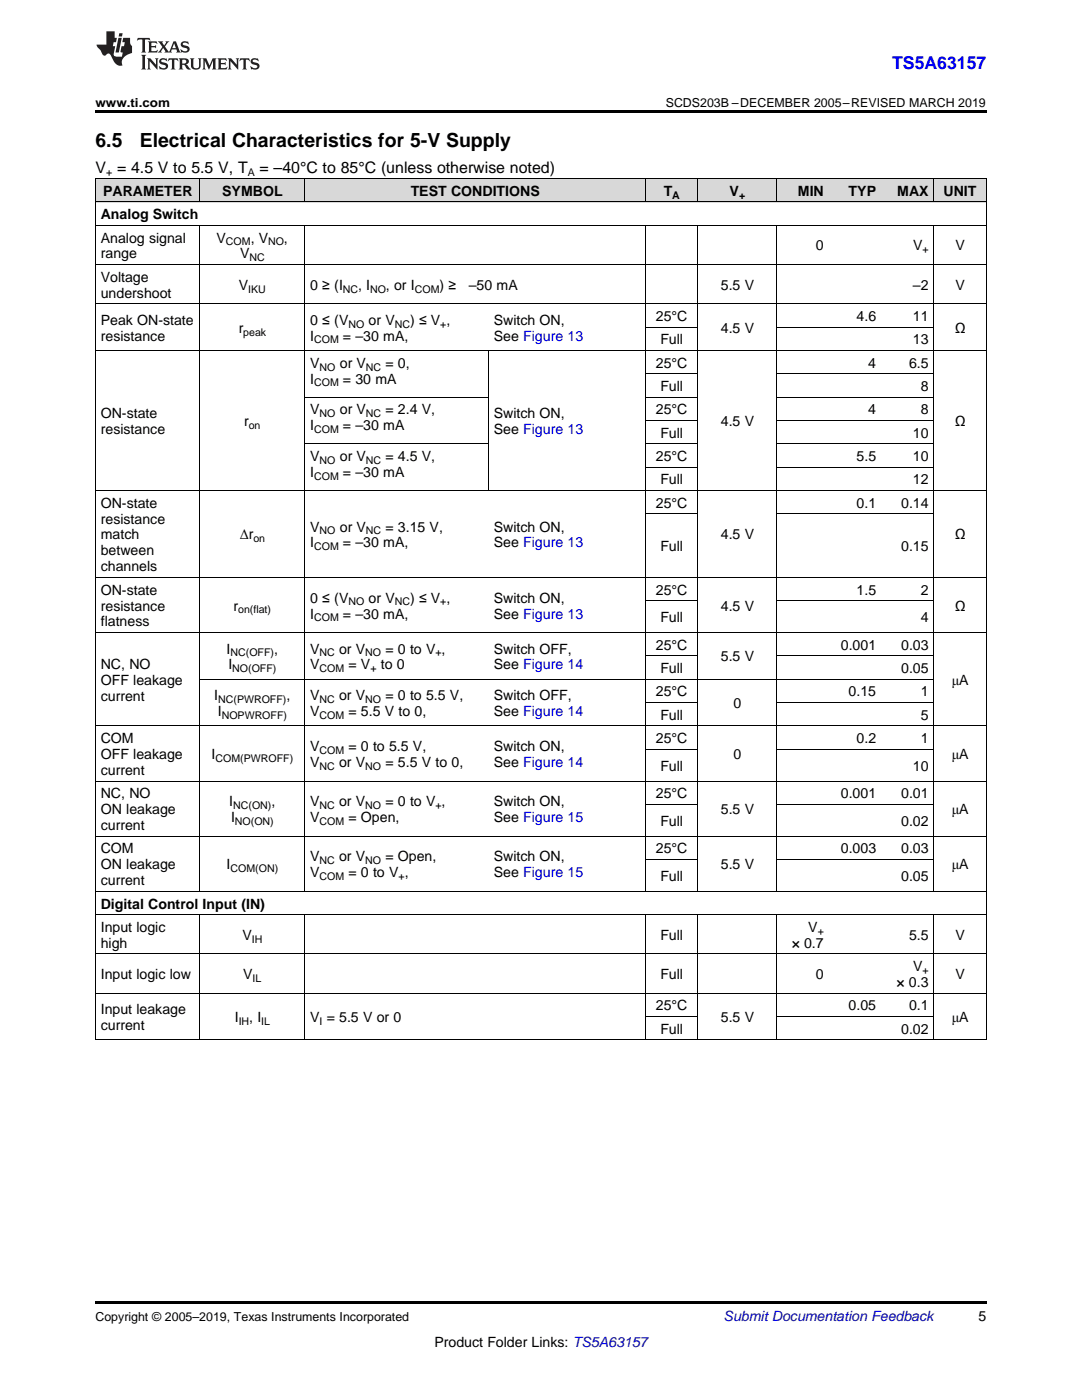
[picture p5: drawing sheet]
<svg xmlns="http://www.w3.org/2000/svg" width="216mm" height="279mm" viewBox="0 0 216 279" stroke-linecap="round" stroke-linejoin="round" font-family="sans-serif">
<defs><g id="words">
<g font-size="3.9">
<text x="19" y="29.3">6.5</text>
<text x="27.9" y="29.3">Electrical Characteristics for 5-V Supply</text>
</g>
<text font-size="3.5" fill="#00f" x="178" y="13.8">TS5A63157</text>
<g font-size="3.2">
<text x="19" y="34.4">V = 4.5 V to 5.5 V, T</text>
<text x="51.8" y="34.4">= –40°C to 85°C (unless otherwise noted)</text>
</g>
<g font-size="2.8">
<text x="20.6" y="39.1">PARAMETER</text>
<text x="44.3" y="39.1">SYMBOL</text>
<text x="82" y="39.1">TEST CONDITIONS</text>
<text x="132.4" y="39.1">T</text>
<text x="145.6" y="39.1">V</text>
<text x="159.2" y="39.1">MIN</text>
<text x="169.3" y="39.1">TYP</text>
<text x="179" y="39.1">MAX</text>
<text x="188.3" y="39.1">UNIT</text>
<text x="20.1" y="43.7">Analog Switch</text>
<text x="20.1" y="48.4">Analog signal</text>
<text x="20.1" y="51.6">range</text>
<text x="43.2" y="48.4">V</text>
<text x="47.9" y="51.6">V</text>
<text x="50" y="48.4">, V</text>
<text x="56.7" y="48.4">,</text>
<text x="162.8" y="50">0</text>
<text x="182.2" y="50">V</text>
<text x="190.6" y="50">V</text>
<text x="20.1" y="56.2">Voltage</text>
<text x="20.1" y="59.4">undershoot</text>
<text x="47.7" y="57.8">V</text>
<text x="61.9" y="57.8">0 ≥ (I</text>
<text x="71.5" y="57.8">, I</text>
<text x="77" y="57.8">, or I</text>
<text x="87.7" y="57.8">) ≥</text>
<text x="93.5" y="57.8">–50 mA</text>
<text x="143.8" y="57.8">5.5 V</text>
<text x="182.2" y="57.8">–2</text>
<text x="190.6" y="57.8">V</text>
<text x="20.1" y="64.8">Peak ON-state</text>
<text x="61.9" y="64.8">0 ≤ (V</text>
<text x="73.6" y="64.8">or V</text>
<text x="81.8" y="64.8">) ≤ V ,</text>
<text x="98.5" y="64.8">Switch ON,</text>
<text x="130.9" y="64.1">25°C</text>
<text x="170.9" y="64.1">4.6</text>
<text x="182.2" y="64.1">11</text>
<text x="20.1" y="68">resistance</text>
<text x="47.6" y="66.4">r</text>
<text x="61.9" y="68">I</text>
<text x="68.4" y="68">= –30 mA,</text>
<text x="98.5" y="68">See Figure 13</text>
<text x="131.8" y="68.7">Full</text>
<text x="143.8" y="66.4">4.5 V</text>
<text x="182.2" y="68.7">13</text>
<text x="190.5" y="66.4">Ω</text>
<text x="61.9" y="73.4">V</text>
<text x="61.9" y="76.6">I</text>
<text x="67.8" y="73.4">or V</text>
<text x="68.4" y="76.6">= 30 mA</text>
<text x="76.9" y="73.4">= 0,</text>
<text x="130.9" y="73.4">25°C</text>
<text x="173.2" y="73.4">4</text>
<text x="181.4" y="73.4">6.5</text>
<text x="20.1" y="83.4">ON-state</text>
<text x="61.9" y="82.7">V</text>
<text x="67.8" y="82.7">or V</text>
<text x="76.9" y="82.7">= 2.4 V,</text>
<text x="98.5" y="83.4">Switch ON,</text>
<text x="130.9" y="82.7">25°C</text>
<text x="131.8" y="78">Full</text>
<text x="173.2" y="82.7">4</text>
<text x="183.7" y="78">8</text>
<text x="183.7" y="82.7">8</text>
<text x="20.1" y="86.6">resistance</text>
<text x="48.7" y="85">r</text>
<text x="61.9" y="85.9">I</text>
<text x="68.4" y="85.9">= –30 mA</text>
<text x="98.5" y="86.6">See Figure 13</text>
<text x="131.8" y="87.3">Full</text>
<text x="143.8" y="85">4.5 V</text>
<text x="182.2" y="87.3">10</text>
<text x="190.5" y="85">Ω</text>
<text x="61.9" y="92">V</text>
<text x="61.9" y="95.2">I</text>
<text x="67.8" y="92">or V</text>
<text x="68.4" y="95.2">= –30 mA</text>
<text x="76.9" y="92">= 4.5 V,</text>
<text x="130.9" y="92">25°C</text>
<text x="170.9" y="92">5.5</text>
<text x="182.2" y="92">10</text>
<text x="20.1" y="101.3">ON-state</text>
<text x="130.9" y="101.3">25°C</text>
<text x="131.8" y="96.7">Full</text>
<text x="170.9" y="101.3">0.1</text>
<text x="179.8" y="101.3">0.14</text>
<text x="182.2" y="96.7">12</text>
<text x="20.1" y="104.5">resistance</text>
<text x="20.1" y="107.7">match</text>
<text x="47.8" y="107.7">Δr</text>
<text x="61.9" y="106.1">V</text>
<text x="67.8" y="106.1">or V</text>
<text x="76.9" y="106.1">= 3.15 V,</text>
<text x="98.5" y="106.1">Switch ON,</text>
<text x="143.8" y="107.7">4.5 V</text>
<text x="190.5" y="107.7">Ω</text>
<text x="20.1" y="110.8">between</text>
<text x="61.9" y="109.3">I</text>
<text x="68.4" y="109.3">= –30 mA,</text>
<text x="98.5" y="109.3">See Figure 13</text>
<text x="131.8" y="110">Full</text>
<text x="179.8" y="110">0.15</text>
<text x="20.1" y="114">channels</text>
<text x="20.1" y="118.7">ON-state</text>
<text x="130.9" y="118.7">25°C</text>
<text x="170.9" y="118.7">1.5</text>
<text x="183.7" y="118.7">2</text>
<text x="20.1" y="121.8">resistance</text>
<text x="20.1" y="125">flatness</text>
<text x="46.6" y="121.8">r</text>
<text x="61.9" y="120.3">0 ≤ (V</text>
<text x="61.9" y="123.4">I</text>
<text x="68.4" y="123.4">= –30 mA,</text>
<text x="73.6" y="120.3">or V</text>
<text x="81.8" y="120.3">) ≤ V ,</text>
<text x="98.5" y="120.3">Switch ON,</text>
<text x="98.5" y="123.4">See Figure 13</text>
<text x="131.8" y="124.2">Full</text>
<text x="143.8" y="121.8">4.5 V</text>
<text x="183.7" y="124.2">4</text>
<text x="190.5" y="121.8">Ω</text>
<text x="45.2" y="130.4">I</text>
<text x="54.7" y="130.4">,</text>
<text x="61.9" y="130.4">V</text>
<text x="67.7" y="130.4">or V</text>
<text x="76.9" y="130.4">= 0 to V ,</text>
<text x="98.5" y="130.4">Switch OFF,</text>
<text x="130.9" y="129.7">25°C</text>
<text x="167.8" y="129.7">0.001</text>
<text x="179.8" y="129.7">0.03</text>
<text x="20.1" y="133.5">NC, NO</text>
<text x="20.1" y="136.7">OFF leakage</text>
<text x="45.6" y="133.6">I</text>
<text x="61.9" y="133.6">V</text>
<text x="69.5" y="133.6">= V</text>
<text x="76" y="133.6">to 0</text>
<text x="98.5" y="133.6">See Figure 14</text>
<text x="131.8" y="134.3">Full</text>
<text x="143.8" y="132">5.5 V</text>
<text x="179.8" y="134.3">0.05</text>
<text x="189.9" y="136.7">μA</text>
<text x="20.1" y="139.8">current</text>
<text x="42.8" y="139.7">I</text>
<text x="43.5" y="142.9">I</text>
<text x="57.2" y="139.7">,</text>
<text x="61.9" y="139.7">V</text>
<text x="61.9" y="142.9">V</text>
<text x="67.7" y="139.7">or V</text>
<text x="69.5" y="142.9">= 5.5 V to 0,</text>
<text x="76.9" y="139.7">= 0 to 5.5 V,</text>
<text x="98.5" y="139.7">Switch OFF,</text>
<text x="98.5" y="142.9">See Figure 14</text>
<text x="130.9" y="139">25°C</text>
<text x="131.8" y="143.7">Full</text>
<text x="146.4" y="141.3">0</text>
<text x="169.3" y="139">0.15</text>
<text x="183.7" y="139">1</text>
<text x="183.7" y="143.7">5</text>
<text x="20.1" y="148.3">COM</text>
<text x="61.9" y="149.9">V</text>
<text x="69.5" y="149.9">= 0 to 5.5 V,</text>
<text x="98.5" y="149.9">Switch ON,</text>
<text x="130.9" y="148.3">25°C</text>
<text x="170.9" y="148.3">0.2</text>
<text x="183.7" y="148.3">1</text>
<text x="20.1" y="151.5">OFF leakage</text>
<text x="20.1" y="154.7">current</text>
<text x="42.2" y="151.5">I</text>
<text x="61.9" y="153.1">V</text>
<text x="67.7" y="153.1">or V</text>
<text x="76.9" y="153.1">= 5.5 V to 0,</text>
<text x="98.5" y="153.1">See Figure 14</text>
<text x="131.8" y="153.8">Full</text>
<text x="146.4" y="151.5">0</text>
<text x="182.2" y="153.8">10</text>
<text x="189.9" y="151.5">μA</text>
<text x="20.1" y="159.3">NC, NO</text>
<text x="45.8" y="160.9">I</text>
<text x="54.2" y="160.9">,</text>
<text x="61.9" y="160.9">V</text>
<text x="67.7" y="160.9">or V</text>
<text x="76.9" y="160.9">= 0 to V ,</text>
<text x="98.5" y="160.9">Switch ON,</text>
<text x="130.9" y="159.3">25°C</text>
<text x="167.8" y="159.3">0.001</text>
<text x="179.8" y="159.3">0.01</text>
<text x="20.1" y="162.5">ON leakage</text>
<text x="20.1" y="165.7">current</text>
<text x="46.1" y="164.1">I</text>
<text x="61.9" y="164.1">V</text>
<text x="69.5" y="164.1">= Open,</text>
<text x="98.5" y="164.1">See Figure 15</text>
<text x="131.8" y="164.8">Full</text>
<text x="143.8" y="162.5">5.5 V</text>
<text x="179.8" y="164.8">0.02</text>
<text x="189.9" y="162.5">μA</text>
<text x="20.1" y="170.3">COM</text>
<text x="20.1" y="173.5">ON leakage</text>
<text x="45.2" y="173.5">I</text>
<text x="61.9" y="171.9">V</text>
<text x="67.7" y="171.9">or V</text>
<text x="76.9" y="171.9">= Open,</text>
<text x="98.5" y="171.9">Switch ON,</text>
<text x="130.9" y="170.3">25°C</text>
<text x="143.8" y="173.5">5.5 V</text>
<text x="167.8" y="170.3">0.003</text>
<text x="179.8" y="170.3">0.03</text>
<text x="189.9" y="173.5">μA</text>
<text x="20.1" y="176.7">current</text>
<text x="61.9" y="175.1">V</text>
<text x="69.5" y="175.1">= 0 to V ,</text>
<text x="98.5" y="175.1">See Figure 15</text>
<text x="131.8" y="175.8">Full</text>
<text x="179.8" y="175.8">0.05</text>
<text x="20.1" y="181.3">Digital Control Input (IN)</text>
<text x="20.1" y="186">Input logic</text>
<text x="161.3" y="186">V</text>
<text x="20.1" y="189.2">high</text>
<text x="48.4" y="187.6">V</text>
<text x="131.8" y="187.6">Full</text>
<text x="158" y="189.2">× 0.7</text>
<text x="181.4" y="187.6">5.5</text>
<text x="190.6" y="187.6">V</text>
<text x="20.1" y="195.4">Input logic low</text>
<text x="48.5" y="195.4">V</text>
<text x="131.8" y="195.4">Full</text>
<text x="162.8" y="195.4">0</text>
<text x="178.9" y="197">× 0.3</text>
<text x="182.2" y="193.8">V</text>
<text x="190.6" y="195.4">V</text>
<text x="20.1" y="202.4">Input leakage</text>
<text x="46.8" y="204">I</text>
<text x="49.7" y="204">, I</text>
<text x="61.9" y="204">V = 5.5 V or 0</text>
<text x="130.9" y="201.6">25°C</text>
<text x="143.8" y="204">5.5 V</text>
<text x="169.3" y="201.6">0.05</text>
<text x="181.4" y="201.6">0.1</text>
<text x="189.9" y="204">μA</text>
<text x="20.1" y="205.6">current</text>
<text x="131.8" y="206.3">Full</text>
<text x="179.8" y="206.3">0.02</text>
<text x="195.3" y="263.6">5</text>
<text x="86.7" y="268.9">Product Folder Links: TS5A63157</text>
</g>
<text font-size="2.8" fill="#0000c8" x="144.4" y="263.6">Submit Documentation Feedback</text>
<g font-size="2.5">
<text x="19" y="21.4">www.ti.com</text>
<text x="132.9" y="21.4">SCDS203B –DECEMBER 2005–REVISED MARCH 2019</text>
<text x="19" y="263.6">Copyright © 2005–2019, Texas Instruments Incorporated</text>
</g>
<g font-size="2.1">
<text x="21.2" y="35.1">+</text>
<text x="49.4" y="35.1">A</text>
<text x="134.1" y="39.7">A</text>
<text x="147.5" y="39.7">+</text>
<text x="45.1" y="49">COM</text>
<text x="49.8" y="52.1">NC</text>
<text x="53.5" y="49">NO</text>
<text x="184.1" y="50.6">+</text>
<text x="49.5" y="58.4">IKU</text>
<text x="68.4" y="58.4">NC</text>
<text x="73.8" y="58.4">NO</text>
<text x="82.8" y="58.4">COM</text>
<text x="69.5" y="65.4">NO</text>
<text x="78.8" y="65.4">NC</text>
<text x="87.8" y="65.4">+</text>
<text x="48.5" y="67">peak</text>
<text x="62.7" y="68.5">COM</text>
<text x="62.7" y="77.1">COM</text>
<text x="63.8" y="73.9">NO</text>
<text x="73" y="73.9">NC</text>
<text x="63.8" y="83.3">NO</text>
<text x="73" y="83.3">NC</text>
<text x="49.6" y="85.6">on</text>
<text x="62.7" y="86.4">COM</text>
<text x="62.7" y="95.7">COM</text>
<text x="63.8" y="92.6">NO</text>
<text x="73" y="92.6">NC</text>
<text x="63.8" y="106.6">NO</text>
<text x="73" y="106.6">NC</text>
<text x="50.6" y="108.2">on</text>
<text x="62.7" y="109.8">COM</text>
<text x="47.5" y="122.4">on(flat)</text>
<text x="62.7" y="124">COM</text>
<text x="69.5" y="120.8">NO</text>
<text x="78.8" y="120.8">NC</text>
<text x="87.8" y="120.8">+</text>
<text x="46" y="131">NC(OFF)</text>
<text x="63.8" y="131">NC</text>
<text x="72.9" y="131">NO</text>
<text x="86.9" y="131">+</text>
<text x="46.4" y="134.2">NO(OFF)</text>
<text x="63.8" y="134.2">COM</text>
<text x="73.9" y="134.2">+</text>
<text x="43.5" y="140.3">NC(PWROFF)</text>
<text x="44.2" y="143.5">NOPWROFF)</text>
<text x="63.8" y="140.3">NC</text>
<text x="63.8" y="143.5">COM</text>
<text x="72.9" y="140.3">NO</text>
<text x="43" y="152">COM(PWROFF)</text>
<text x="63.8" y="150.5">COM</text>
<text x="63.8" y="153.6">NC</text>
<text x="72.9" y="153.6">NO</text>
<text x="46.5" y="161.5">NC(ON)</text>
<text x="63.8" y="161.5">NC</text>
<text x="72.9" y="161.5">NO</text>
<text x="86.9" y="161.5">+</text>
<text x="46.9" y="164.6">NO(ON)</text>
<text x="63.8" y="164.6">COM</text>
<text x="63.8" y="172.5">NC</text>
<text x="72.9" y="172.5">NO</text>
<text x="46" y="174.1">COM(ON)</text>
<text x="63.8" y="175.6">COM</text>
<text x="79.5" y="175.6">+</text>
<text x="50.2" y="188.1">IH</text>
<text x="163.2" y="186.5">+</text>
<text x="50.4" y="196">IL</text>
<text x="184.1" y="194.4">+</text>
<text x="47.6" y="204.5">IH</text>
<text x="52.1" y="204.5">IL</text>
<text x="63.8" y="204.5">I</text>
</g>
</g></defs>
<g fill="#d8d8d8">
<path d="M19 35.7h20.9v4.7h-20.9z"/>
<path d="M39.9 35.7h21v4.7h-21z"/>
<path d="M60.9 35.7h36.6v4.7h-36.6z"/>
<path d="M97.5 35.7h31.3v4.7h-31.3z"/>
<path d="M128.8 35.7h10.5v4.7h-10.5z"/>
<path d="M139.3 35.7h15.7v4.7h-15.7z"/>
<path d="M155 35.7h10.5v4.7h-10.5z"/>
<path d="M165.5 35.7h10.4v4.7h-10.4z"/>
<path d="M175.9 35.7h10.5v4.7h-10.5z"/>
<path d="M186.4 35.7h10.4v4.7h-10.4z"/>
</g>
<path d="M19 22h177.8v.5h-177.8zM19 259.7h177.8v.5h-177.8z" fill="#000"/>
<g fill="none" stroke="#000" stroke-width=".2">
<path d="M19 35.6h177.8M19.1 35.7v171.9M39.9 35.7v4.7M60.8 35.7v4.7M128.8 35.7v4.7M139.3 35.7v4.7M155 35.7v4.7M186.3 35.7v4.7M196.8 35.7v171.9M19 52.8h177.8M19 45h177.8M19 40.3h177.8"/>
<path d="M39.9 45v132.9M60.8 45v132.9M128.8 45v132.9M139.3 45v132.9M155 45v132.9M186.3 45v132.9M19 69.9h177.8M19 60.6h177.8M60.9 79.3h36.5M97.4 70v27.9M128.8 79.3h10.5M128.8 74.6h10.5"/>
<path d="M128.8 65.3h10.5M155 79.3h31.4M155 74.6h31.4M155 65.3h31.4M19 97.9h177.8M60.9 88.6h36.5M128.8 93.2h10.5M128.8 88.6h10.5M128.8 83.9h10.5M155 93.2h31.4M155 88.6h31.4M155 83.9h31.4"/>
<path d="M19 115.2h177.8M128.8 119.9h10.5M128.8 102.5h10.5M155 119.9h31.4M155 102.5h31.4M19 126.2h177.8M39.9 135.6h146.5M128.8 130.9h10.5M155 130.9h31.4M19 155.9h177.8M19 144.9h177.8M128.8 149.5h10.5"/>
<path d="M128.8 140.2h10.5M155 149.5h31.4M155 140.2h31.4M19 177.9h177.8M19 166.9h177.8M128.8 171.5h10.5M128.8 160.5h10.5M155 171.5h31.4M155 160.5h31.4M19 198.2h177.8M19 190.4h177.8M19 182.5h177.8"/>
<path d="M39.9 182.6v25M60.8 182.6v25M128.8 182.6v25M139.3 182.6v25M155 182.6v25M186.3 182.6v25M19 207.5h177.8M128.8 202.9h10.5M155 202.9h31.4"/>
</g>
<g fill="#231f20">
<path d="M27.5 7.6l-.1 .5 .4-.2h.6v.1v2.1l-.2 .4h1l-.3-.4v-2.1l.1-.1h.5l.5 .2-.2-.5zM29.5 8.3l.2 .3v1.5l-.2 .4h1.8l.2-.6a1.04 1.04 0 0 1-1.3 .2v-.7h.6l.3 .2v-.6l-.3 .2h-.6v-.6l.8-.1 .4 .3-.2-.5zM31.5 8.3l.9 1.1-.9 1.1h.8l-.2-.2 .5-.7 .4 .7-.2 .2h1.5l-.1-.2 .1-.4h.9l.1 .4-.2 .2h1l-.3-.3-.7-1.9h-.5l-.9 2-.8-1 .9-1h-.8l.1 .3-.3 .5-.4-.6 .2-.2zM34.7 8.6l.4 1h-.7zM36.3 8.4a.63 .63 0 0 0-.2 .7 .63 .63 0 0 0 .6 .4l.6 .2 .1 .2a.75 .75 0 0 1-.7 .4 .75 .75 0 0 1-.6-.5l.1 .7 .1-.1a1.11 1.11 0 0 0 1.5-.6 1.13 1.13 0 0 0-1.2-.8l-.1-.4a1.04 1.04 0 0 1 1.2 .2l-.2-.5-.1 .1-.5-.2zM28.2 10.9l.2 .4v2.2l-.2 .4h1l-.3-.4v-2.2l.3-.4zM29.3 11.6l.3 .4v1.5l-.3 .4h.8l-.2-.4v-1.3l1.5 1.7v-1.9l.2-.4h-.7l.2 .4v.9l-1.1-1.3zM32 11.8a.62 .62 0 0 0-.2 .7 .62 .62 0 0 0 .6 .4l.6 .1 .1 .3a.76 .76 0 0 1-.7 .3 .76 .76 0 0 1-.6-.4l.1 .7 .1-.1a1.11 1.11 0 0 0 1.5-.6 1.13 1.13 0 0 0-1.2-.8l-.1-.4a1.04 1.04 0 0 1 1.2 .2l-.2-.6-.1 .1-.5-.1zM33.7 11.6l-.2 .6a.61 .61 0 0 1 .8-.3v1.6l-.2 .4h.9l-.2-.4v-1.6a.63 .63 0 0 1 .8 .3l-.2-.6zM35.6 11.6l.3 .4v1.5l-.3 .4h1l-.2-.2v-.8l.5 .2a.76 .76 0 0 0 1.2 .7l-1-1a.58 .58 0 0 0 .6-.5 .58 .58 0 0 0-.5-.6zM36.4 11.9h.1a.45 .45 0 0 1 .5 .1 .45 .45 0 0 1 .1 .5l-.7 .2zM37.9 11.6l.2 .2a2.17 2.17 0 0 0 .3 1.9 .99 .99 0 0 0 1.6-.6v-1.1l.2-.4h-.7l.2 .2a1.92 1.92 0 0 1-.2 1.8 .6 .6 0 0 1-.9-.5v-1.1l.2-.4zM40.4 11.6l.2 .4v1.5l-.2 .4h.7l-.2-.4v-1.4l.8 1.8 .8-1.8v1.4l-.2 .4h.9l-.2-.4v-1.5l.2-.4h-.8l-.6 1.5-.6-1.5zM43.4 11.6l.2 .4v1.5l-.2 .4h1.8l.2-.6a1.04 1.04 0 0 1-1.3 .1v-.6h.5l.4 .2v-.6l-.4 .2h-.5v-.7h.8l.3 .3-.1-.6zM45.5 11.6l.2 .4v1.5l-.2 .4h.7l-.2-.4v-1.3l1.5 1.7v-1.9l.2-.4h-.7l.2 .4v.9l-1.1-1.3zM47.9 11.6l-.1 .6a.61 .61 0 0 1 .8-.3v1.6l-.3 .4h1l-.3-.4 .1-1.6a.63 .63 0 0 1 .7 .3l-.1-.6zM50.2 11.8a.62 .62 0 0 0-.2 .7 .62 .62 0 0 0 .6 .4l.6 .1 .2 .3a.76 .76 0 0 1-.8 .3 .76 .76 0 0 1-.6-.4l.1 .7 .2-.1a1.11 1.11 0 0 0 1.5-.6 1.13 1.13 0 0 0-1.3-.8l-.1-.4a1.04 1.04 0 0 1 1.2 .2l-.1-.6-.2 .1-.5-.1z"/>
<path d="M21.2 6.3v2.6h-1.9l.1 .4 .7 .9a.91 .91 0 0 0 1 .8 .56 .56 0 0 1 .5-.3 .56 .56 0 0 1 .5 .3l.4 .8a1.53 1.53 0 0 0 1.9 1.2 1.54 1.54 0 0 1 1-2.1l.9-.3v-1.4a1.52 1.52 0 0 1-.3-1.6h-1.4l-.2 .8h.5l-.2 .8h-.4l-.2 1v.2l.4 .1-.2 .8a1.93 1.93 0 0 1-1.6-.3l.3-1.8h-.5l.2-.8h.4l.2-.8h-.4v-1.3zM23.6 7.6l-.6 2.9h.7l.6-2.9zM23.8 6.6l-.1 .7h.6l.2-.7z"/>
</g>
<use href="#words"/>
</svg>
